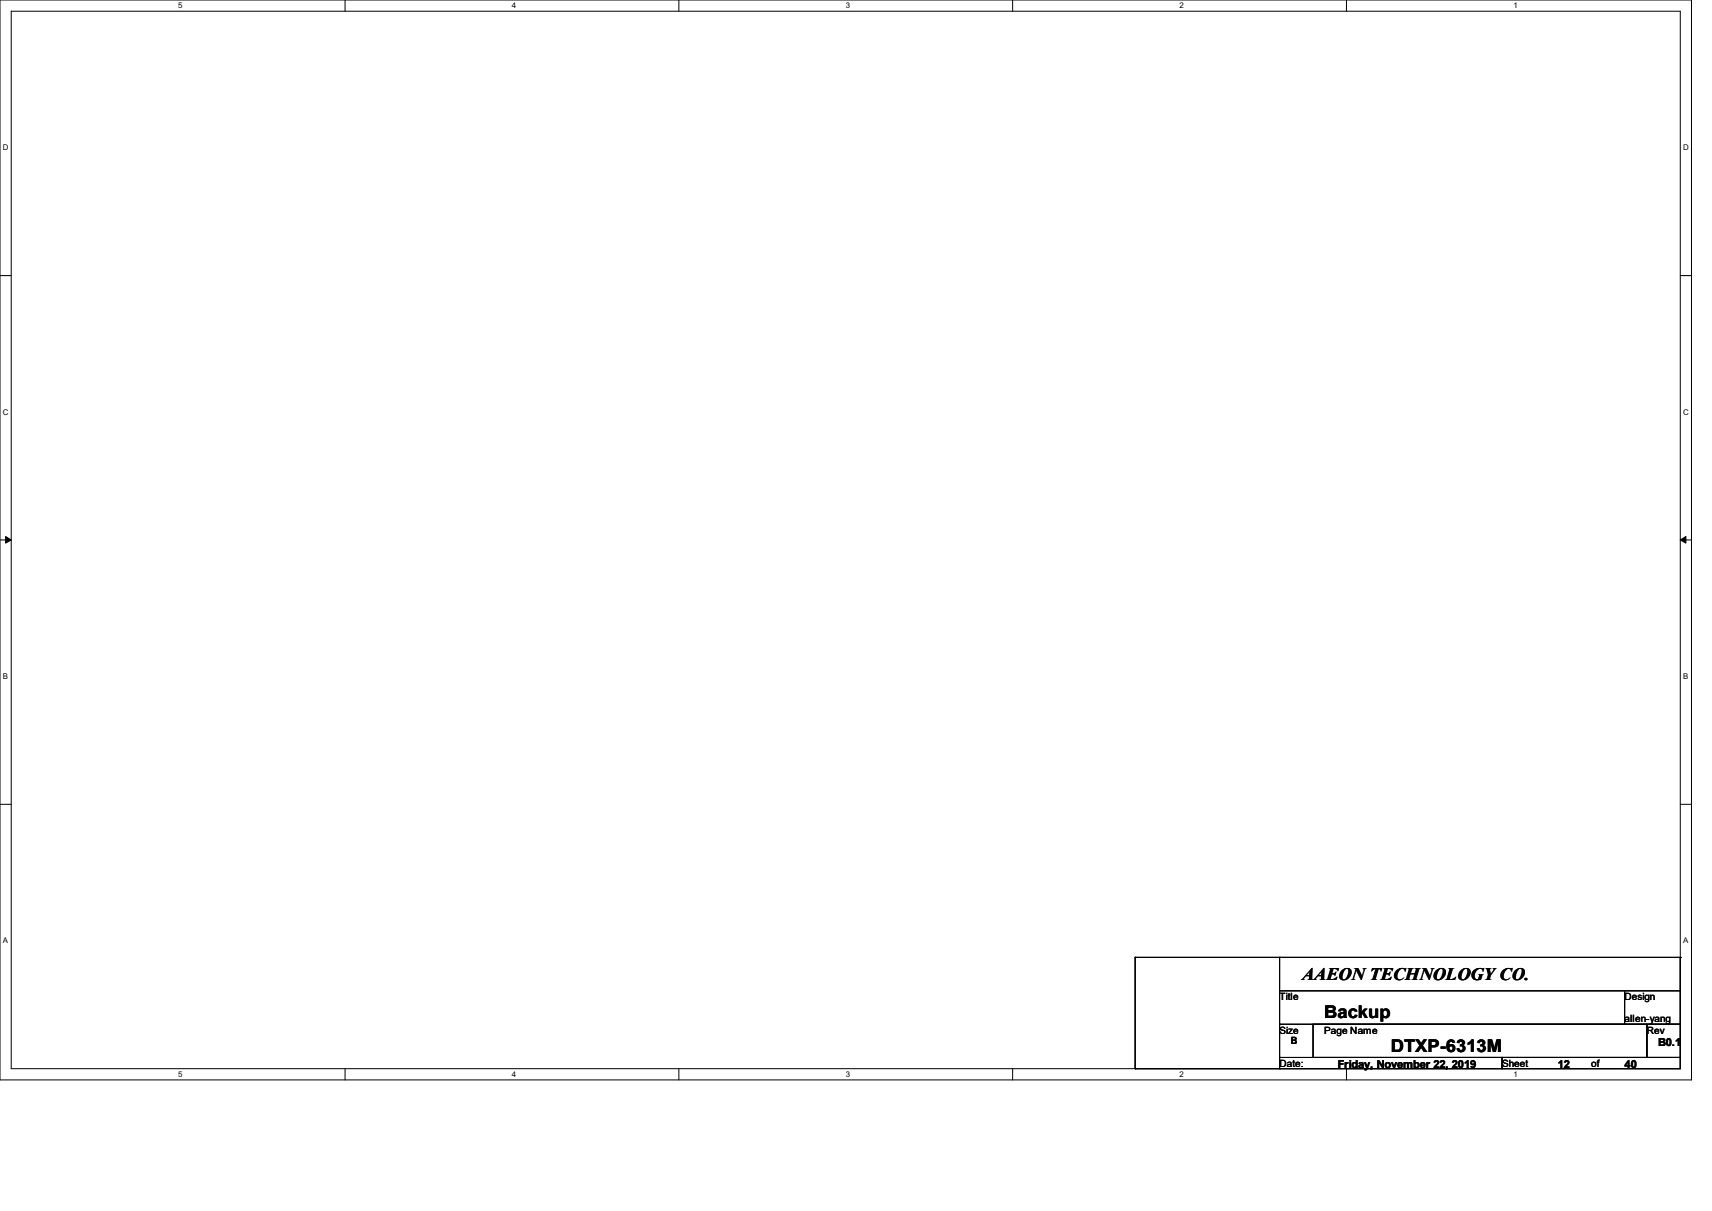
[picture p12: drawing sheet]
<svg xmlns="http://www.w3.org/2000/svg" width="297mm" height="210mm" viewBox="0 0 297 210" stroke-linecap="round" stroke-linejoin="round" font-family="sans-serif">
<defs><g id="words">
<g font-size="3">
<text x="225.9" y="169.9">AAEON TECHNOLOGY CO.</text>
<text x="229.7" y="176.6">Backup</text>
<text x="241.3" y="182.4">DTXP-6313M</text>
</g>
<g font-size="1.9">
<text x="232.1" y="185.2">Friday, November 22, 2019</text>
<text x="270.3" y="185.2">12</text>
<text x="281.9" y="185.2">40</text>
<text x="287.7" y="181.3">B0.1</text>
</g>
<g font-size="1.7">
<text x="222" y="173.4">Title</text>
<text x="281.8" y="173.4">Design</text>
<text x="222" y="179.2">Size</text>
<text x="229.7" y="179.2">Page Name</text>
<text x="281.8" y="177.3">allen-yang</text>
<text x="285.7" y="179.2">Rev</text>
<text x="222" y="185">Date:</text>
<text x="223.9" y="181.1">B</text>
<text x="260.6" y="185">Sheet</text>
<text x="276" y="185">of</text>
</g>
<g font-size="1.4">
<text x="30.9" y="1.4">5</text>
<text x="88.8" y="1.4">4</text>
<text x="146.7" y="1.4">3</text>
<text x="204.6" y="1.4">2</text>
<text x="262.6" y="1.4">1</text>
<text x=".5" y="26.1">D</text>
<text x="292" y="26.1">D</text>
<text x=".5" y="71.9">C</text>
<text x="292" y="71.9">C</text>
<text x=".5" y="117.8">B</text>
<text x="292" y="117.8">B</text>
<text x=".5" y="163.6">A</text>
<text x="292" y="163.6">A</text>
<text x="30.9" y="186.8">5</text>
<text x="88.8" y="186.8">4</text>
<text x="146.7" y="186.8">3</text>
<text x="204.6" y="186.8">2</text>
<text x="262.6" y="186.8">1</text>
</g>
</g></defs>
<path d="M0 0h293.5v187.3h-293.5zM1.9 1.9h289.6v183.4h-289.6z" fill="none" stroke="#000" stroke-width=".17"/>
<g fill="#fff">
<path d="M30.9 .2h.8v1.5h-.8z"/>
<path d="M30.9 185.5h.8v1.6h-.8z"/>
</g>
<path d="M59.9 0v1.9M59.9 185.3v2" fill="none" stroke="#000" stroke-width=".17"/>
<g fill="#fff">
<path d="M88.8 .2h.8v1.5h-.8z"/>
<path d="M88.8 185.5h.8v1.6h-.8z"/>
</g>
<path d="M117.8 0v1.9M117.8 185.3v2" fill="none" stroke="#000" stroke-width=".17"/>
<g fill="#fff">
<path d="M146.7 .2h.8v1.5h-.8z"/>
<path d="M146.7 185.5h.8v1.6h-.8z"/>
</g>
<path d="M175.7 0v1.9M175.7 185.3v2" fill="none" stroke="#000" stroke-width=".17"/>
<g fill="#fff">
<path d="M204.6 .2h.8v1.5h-.8z"/>
<path d="M204.6 185.5h.8v1.6h-.8z"/>
</g>
<path d="M233.6 0v1.9M233.6 185.3v2" fill="none" stroke="#000" stroke-width=".17"/>
<g fill="#fff">
<path d="M262.6 .2h.7v1.5h-.7z"/>
<path d="M262.6 185.5h.7v1.6h-.7z"/>
<path d="M.5 24.8h1v1.6h-1z"/>
<path d="M292 24.8h1v1.6h-1z"/>
<path d="M.5 70.7h1v1.5h-1z"/>
<path d="M292 70.7h1v1.5h-1z"/>
</g>
<path d="M0 47.8h1.9M291.5 47.8h2" fill="none" stroke="#000" stroke-width=".17"/>
<g fill="#fff">
<path d="M.5 116.5h.9v1.6h-.9z"/>
<path d="M292 116.5h.9v1.6h-.9z"/>
</g>
<path d="M0 93.6h1.9M291.5 93.6h2" fill="none" stroke="#000" stroke-width=".17"/>
<path d="M1 93l.9 .6-.9 .6zM291.5 93.6l1-.6v1.2z" fill="#000" stroke="#000" stroke-width=".17"/>
<g fill="#fff">
<path d="M.5 162.4h.9v1.5h-.9z"/>
<path d="M292 162.4h.9v1.5h-.9z"/>
</g>
<g fill="none" stroke="#000" stroke-width=".17">
<path d="M0 139.5h1.9M291.5 139.5h2M196.9 166h.1M196.9 166h94.6M196.9 166v19.3M222 171.8h69.5v5.8h-69.5zM222 166h.1M222 166v5.8M222 177.6v5.8M227.8 177.6h57.9v5.8h-57.9zM281.9 177.6h.1M281.9 171.8v5.8"/>
<path d="M285.7 177.6h5.8v5.8h-5.8zM291.5 166h.1M291.5 166v5.8M196.9 185.3h.1M196.9 185.3h25.1M222 183.4h38.6v1.9h-38.6zM222 183.4h.1M222 185.3h.1M260.6 183.4h30.9v1.9h-30.9z"/>
</g>
<use href="#words"/>
</svg>
